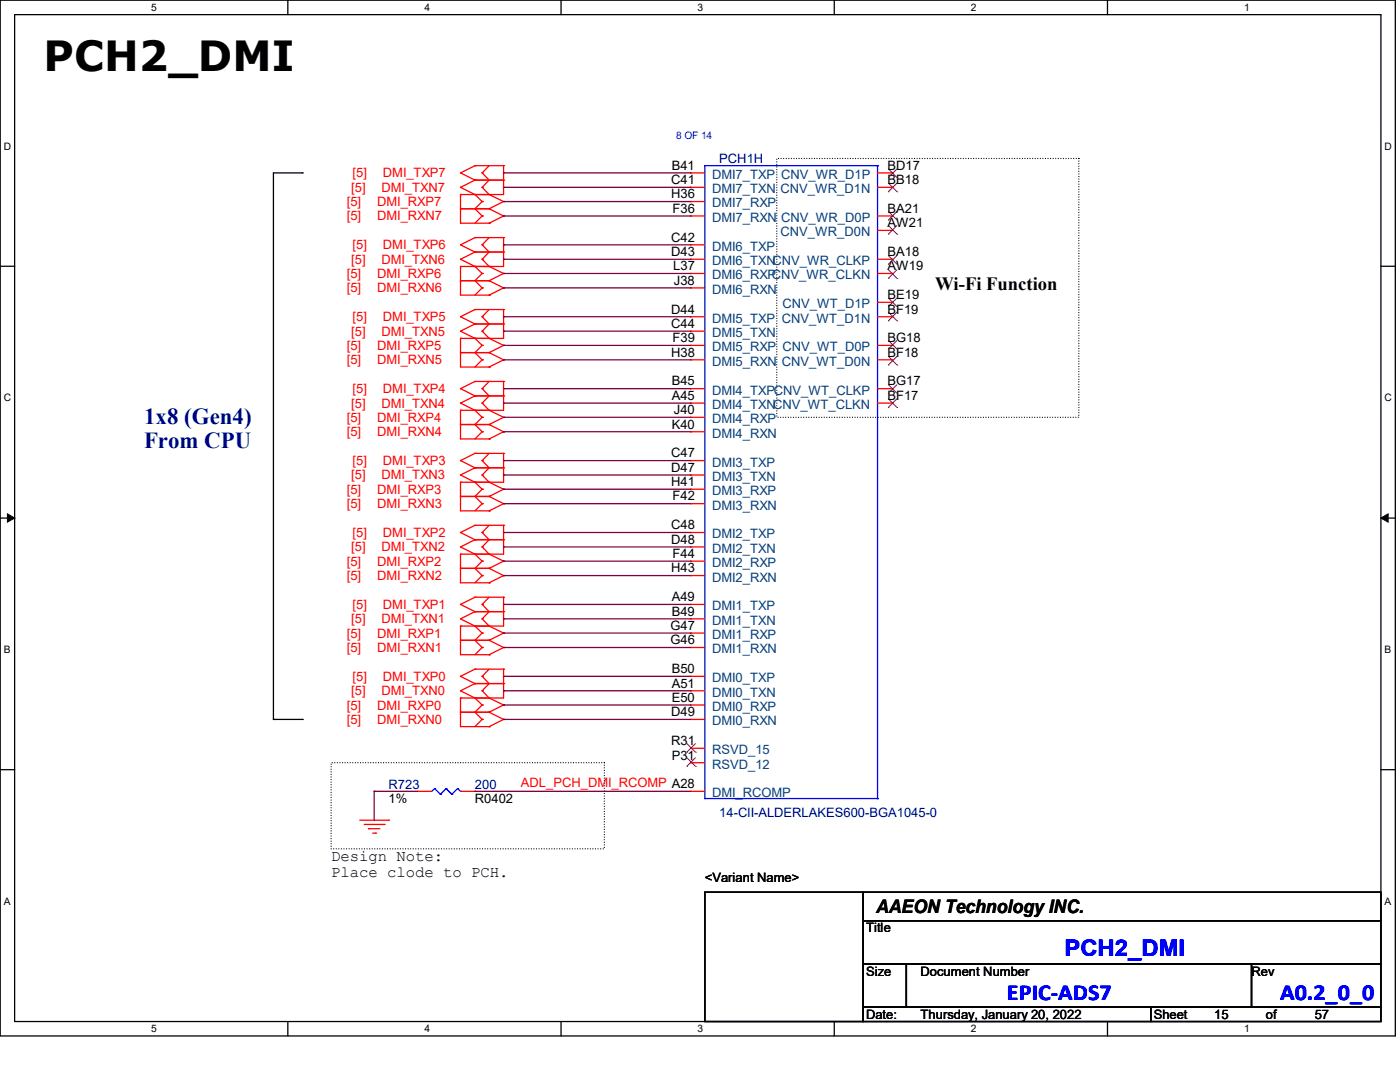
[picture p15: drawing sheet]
<svg xmlns="http://www.w3.org/2000/svg" width="279mm" height="216mm" viewBox="0 0 279 216" stroke-linecap="round" stroke-linejoin="round" font-family="sans-serif">
<defs><g id="words">
<text font-size="8.3" x="8.7" y="14.1">PCH2_DMI</text>
<g font-size="4.6" fill="#000080">
<text x="28.7" y="84.6">1x8 (Gen4)</text>
<text x="28.7" y="89.4">From CPU</text>
</g>
<g font-size="4.6" fill="#00f">
<text x="212.4" y="190.8">PCH2_DMI</text>
<text x="201" y="199.6">EPIC-ADS7</text>
<text x="255.5" y="199.6">A0.2_0_0</text>
</g>
<g font-size="3.7">
<text x="186.6" y="58">Wi-Fi Function</text>
<text x="174.8" y="182.2">AAEON Technology INC.</text>
</g>
<g font-size="3.1">
<text x="66.1" y="171.9">Design Note:</text>
<text x="66.1" y="175">Place clode to PCH.</text>
</g>
<g font-size="2.6" fill="#f00">
<text x="70.4" y="35.4">[5]</text>
<text x="76.4" y="35.4">DMI_TXP7</text>
<text x="69.2" y="41.1">[5]</text>
<text x="70.1" y="38.3">[5]</text>
<text x="75.3" y="41.1">DMI_RXP7</text>
<text x="76.1" y="38.3">DMI_TXN7</text>
<text x="69.2" y="44">[5]</text>
<text x="75.3" y="44">DMI_RXN7</text>
<text x="70.1" y="52.6">[5]</text>
<text x="70.4" y="49.7">[5]</text>
<text x="76.1" y="52.6">DMI_TXN6</text>
<text x="76.4" y="49.7">DMI_TXP6</text>
<text x="69.2" y="58.3">[5]</text>
<text x="69.2" y="55.5">[5]</text>
<text x="75.3" y="58.3">DMI_RXN6</text>
<text x="75.3" y="55.5">DMI_RXP6</text>
<text x="70.4" y="64.1">[5]</text>
<text x="76.4" y="64.1">DMI_TXP5</text>
<text x="69.2" y="69.9">[5]</text>
<text x="70.1" y="67">[5]</text>
<text x="75.3" y="69.9">DMI_RXP5</text>
<text x="76.1" y="67">DMI_TXN5</text>
<text x="69.2" y="72.7">[5]</text>
<text x="75.3" y="72.7">DMI_RXN5</text>
<text x="70.1" y="81.3">[5]</text>
<text x="70.4" y="78.4">[5]</text>
<text x="76.1" y="81.3">DMI_TXN4</text>
<text x="76.4" y="78.4">DMI_TXP4</text>
<text x="69.2" y="87">[5]</text>
<text x="69.2" y="84.2">[5]</text>
<text x="75.3" y="87">DMI_RXN4</text>
<text x="75.3" y="84.2">DMI_RXP4</text>
<text x="70.1" y="95.7">[5]</text>
<text x="70.4" y="92.8">[5]</text>
<text x="76.1" y="95.7">DMI_TXN3</text>
<text x="76.4" y="92.8">DMI_TXP3</text>
<text x="69.2" y="101.4">[5]</text>
<text x="69.2" y="98.6">[5]</text>
<text x="75.3" y="101.4">DMI_RXN3</text>
<text x="75.3" y="98.6">DMI_RXP3</text>
<text x="70.4" y="107.1">[5]</text>
<text x="76.4" y="107.1">DMI_TXP2</text>
<text x="69.2" y="112.9">[5]</text>
<text x="70.1" y="110">[5]</text>
<text x="75.3" y="112.9">DMI_RXP2</text>
<text x="76.1" y="110">DMI_TXN2</text>
<text x="69.2" y="115.7">[5]</text>
<text x="75.3" y="115.7">DMI_RXN2</text>
<text x="70.1" y="124.4">[5]</text>
<text x="70.4" y="121.5">[5]</text>
<text x="76.1" y="124.4">DMI_TXN1</text>
<text x="76.4" y="121.5">DMI_TXP1</text>
<text x="69.2" y="130.1">[5]</text>
<text x="69.2" y="127.3">[5]</text>
<text x="75.3" y="130.1">DMI_RXN1</text>
<text x="75.3" y="127.3">DMI_RXP1</text>
<text x="70.4" y="135.8">[5]</text>
<text x="76.4" y="135.8">DMI_TXP0</text>
<text x="69.2" y="141.6">[5]</text>
<text x="70.1" y="138.7">[5]</text>
<text x="75.3" y="141.6">DMI_RXP0</text>
<text x="76.1" y="138.7">DMI_TXN0</text>
<text x="69.2" y="144.4">[5]</text>
<text x="75.3" y="144.4">DMI_RXN0</text>
<text x="104" y="157.1">ADL_PCH_DMI_RCOMP A28</text>
</g>
<g font-size="2.6">
<text x="134.1" y="33.9">B41</text>
<text x="177.1" y="33.9">BD17</text>
<text x="133.9" y="36.7">C41</text>
<text x="133.9" y="39.6">H36</text>
<text x="177.1" y="36.7">BB18</text>
<text x="134.2" y="42.5">F36</text>
<text x="177.1" y="45.3">AW21</text>
<text x="177.1" y="42.5">BA21</text>
<text x="133.9" y="48.2">C42</text>
<text x="133.9" y="51.1">D43</text>
<text x="134.4" y="53.9">L37</text>
<text x="177.1" y="53.9">AW19</text>
<text x="177.1" y="51.1">BA18</text>
<text x="134.5" y="56.8">J38</text>
<text x="177.1" y="59.7">BE19</text>
<text x="133.9" y="65.4">C44</text>
<text x="133.9" y="62.6">D44</text>
<text x="177.1" y="62.6">BF19</text>
<text x="133.9" y="71.2">H38</text>
<text x="134.2" y="68.3">F39</text>
<text x="177.1" y="71.2">BF18</text>
<text x="177.1" y="68.3">BG18</text>
<text x="134.1" y="76.9">B45</text>
<text x="177.1" y="76.9">BG17</text>
<text x="134.1" y="79.8">A45</text>
<text x="134.5" y="82.6">J40</text>
<text x="177.1" y="79.8">BF17</text>
<text x="134.1" y="85.5">K40</text>
<text x="133.9" y="91.3">C47</text>
<text x="133.9" y="94.1">D47</text>
<text x="133.9" y="97">H41</text>
<text x="134.2" y="99.9">F42</text>
<text x="133.9" y="105.6">C48</text>
<text x="133.9" y="108.5">D48</text>
<text x="134.2" y="111.3">F44</text>
<text x="133.9" y="114.2">H43</text>
<text x="134.1" y="120">A49</text>
<text x="133.8" y="125.7">G47</text>
<text x="134.1" y="122.9">B49</text>
<text x="133.8" y="128.6">G46</text>
<text x="134.1" y="137.2">A51</text>
<text x="134.1" y="134.3">B50</text>
<text x="133.9" y="142.9">D49</text>
<text x="134.1" y="140">E50</text>
<text x="133.9" y="148.7">R31</text>
<text x="134.1" y="151.6">P31</text>
<text x="77.6" y="160.2">1%</text>
<text x="94.8" y="160.2">R0402</text>
<text x="140.7" y="176">&lt;Variant Name&gt;</text>
<text x="172.8" y="186.1">Title</text>
<text x="172.8" y="194.7">Size</text>
<text x="183.7" y="194.7">Document Number</text>
<text x="249.8" y="194.7">Rev</text>
<text x="172.8" y="203.3">Date:</text>
<text x="183.7" y="203.3">Thursday, January 20, 2022</text>
<text x="230.2" y="203.3">Sheet</text>
<text x="242.3" y="203.3">15</text>
<text x="252.6" y="203.3">of</text>
<text x="262.4" y="203.3">57</text>
</g>
<g font-size="2.6" fill="#004080">
<text x="142.1" y="35.7">DMI7_TXP</text>
<text x="155.9" y="35.7">CNV_WR_D1P</text>
<text x="142.1" y="38.6">DMI7_TXN</text>
<text x="142.1" y="41.4">DMI7_RXP</text>
<text x="155.8" y="38.6">CNV_WR_D1N</text>
<text x="142.1" y="44.3">DMI7_RXN</text>
<text x="155.8" y="47.2">CNV_WR_D0N</text>
<text x="155.9" y="44.3">CNV_WR_D0P</text>
<text x="142.1" y="50">DMI6_TXP</text>
<text x="142.1" y="52.9">DMI6_TXNCNV_WR_CLKP</text>
<text x="142.1" y="58.6">DMI6_RXN</text>
<text x="142.1" y="55.8">DMI6_RXPCNV_WR_CLKN</text>
<text x="142.1" y="64.4">DMI5_TXP</text>
<text x="156" y="64.4">CNV_WT_D1N</text>
<text x="156.2" y="61.5">CNV_WT_D1P</text>
<text x="142.1" y="67.3">DMI5_TXN</text>
<text x="142.1" y="70.1">DMI5_RXP</text>
<text x="156.2" y="70.1">CNV_WT_D0P</text>
<text x="142.1" y="73">DMI5_RXN</text>
<text x="156" y="73">CNV_WT_D0N</text>
<text x="142.1" y="81.6">DMI4_TXNCNV_WT_CLKN</text>
<text x="142.1" y="78.7">DMI4_TXPCNV_WT_CLKP</text>
<text x="142.1" y="84.5">DMI4_RXP</text>
<text x="142.1" y="87.3">DMI4_RXN</text>
<text x="142.1" y="93.1">DMI3_TXP</text>
<text x="142.1" y="96">DMI3_TXN</text>
<text x="142.1" y="101.7">DMI3_RXN</text>
<text x="142.1" y="98.8">DMI3_RXP</text>
<text x="142.1" y="107.4">DMI2_TXP</text>
<text x="142.1" y="110.3">DMI2_TXN</text>
<text x="142.1" y="113.2">DMI2_RXP</text>
<text x="142.1" y="116">DMI2_RXN</text>
<text x="142.1" y="121.8">DMI1_TXP</text>
<text x="142.1" y="124.7">DMI1_TXN</text>
<text x="142.1" y="130.4">DMI1_RXN</text>
<text x="142.1" y="127.5">DMI1_RXP</text>
<text x="142.1" y="136.1">DMI0_TXP</text>
<text x="142.1" y="139">DMI0_TXN</text>
<text x="142.1" y="141.9">DMI0_RXP</text>
<text x="142.1" y="144.7">DMI0_RXN</text>
<text x="142.1" y="153.4">RSVD_12</text>
<text x="142.1" y="150.5">RSVD_15</text>
<text x="142.1" y="159.1">DMI_RCOMP</text>
</g>
<g font-size="2.6" fill="#000080">
<text x="143.5" y="32.5">PCH1H</text>
<text x="77.6" y="157.4">R723</text>
<text x="94.8" y="157.4">200</text>
<text x="143.5" y="163.1">14-CII-ALDERLAKES600-BGA1045-0</text>
</g>
<g font-size="2">
<text x="30.2" y="2.2">5</text>
<text x="84.7" y="2.2">4</text>
<text x="139.2" y="2.2">3</text>
<text x="193.7" y="2.2">2</text>
<text x="248.3" y="2.2">1</text>
<text x=".8" y="29.9">D</text>
<text x="276.3" y="29.9">D</text>
<text x=".8" y="80.1">C</text>
<text x="276.3" y="80.1">C</text>
<text x=".8" y="130.3">B</text>
<text x="276.3" y="130.3">B</text>
<text x=".8" y="180.5">A</text>
<text x="276.3" y="180.5">A</text>
<text x="30.2" y="206">5</text>
<text x="84.7" y="206">4</text>
<text x="139.2" y="206">3</text>
<text x="193.7" y="206">2</text>
<text x="248.3" y="206">1</text>
</g>
<text font-size="2" fill="#00f" x="135" y="27.7">8 OF 14</text>
</g></defs>
<path d="M0 0h278.5v206.7h-278.5zM2.9 2.9h272.7v200.9h-272.7z" fill="none" stroke="#000" stroke-width=".25"/>
<g fill="#fff">
<path d="M30.2 .3h1.1v2.3h-1.1z"/>
<path d="M30.2 204.1h1.1v2.3h-1.1z"/>
</g>
<path d="M57.4 0v2.9M57.4 203.8v2.9" fill="none" stroke="#000" stroke-width=".25"/>
<g fill="#fff">
<path d="M84.7 .3h1.1v2.3h-1.1z"/>
<path d="M84.7 204.1h1.1v2.3h-1.1z"/>
</g>
<path d="M112 0v2.9M112 203.8v2.9" fill="none" stroke="#000" stroke-width=".25"/>
<g fill="#fff">
<path d="M139.2 .3h1.1v2.3h-1.1z"/>
<path d="M139.2 204.1h1.1v2.3h-1.1z"/>
</g>
<path d="M166.5 0v2.9M166.5 203.8v2.9" fill="none" stroke="#000" stroke-width=".25"/>
<g fill="#fff">
<path d="M193.8 .3h1.1v2.3h-1.1z"/>
<path d="M193.8 204.1h1.1v2.3h-1.1z"/>
</g>
<path d="M221 0v2.9M221 203.8v2.9" fill="none" stroke="#000" stroke-width=".25"/>
<g fill="#fff">
<path d="M248.3 .3h1.1v2.3h-1.1z"/>
<path d="M248.3 204.1h1.1v2.3h-1.1z"/>
<path d="M.8 28h1.4v2.3h-1.4z"/>
<path d="M276.3 28h1.4v2.3h-1.4z"/>
<path d="M.8 78.2h1.4v2.3h-1.4z"/>
<path d="M276.3 78.2h1.4v2.3h-1.4z"/>
</g>
<path d="M0 53.1h2.9M275.6 53.1h2.9" fill="none" stroke="#000" stroke-width=".25"/>
<g fill="#fff">
<path d="M.8 128.5h1.3v2.2h-1.3z"/>
<path d="M276.3 128.5h1.3v2.2h-1.3z"/>
</g>
<path d="M0 103.4h2.9M275.6 103.4h2.9" fill="none" stroke="#000" stroke-width=".25"/>
<path d="M1.5 102.5l1.4 .9-1.4 .8zM275.6 103.4l1.4-.9v1.7z" fill="#000" stroke="#000" stroke-width=".2"/>
<g fill="#fff">
<path d="M.8 178.7h1.3v2.2h-1.3z"/>
<path d="M276.3 178.7h1.3v2.2h-1.3z"/>
</g>
<g fill="none" stroke="#000" stroke-width=".25">
<path d="M60.3 34.5h.1M60.3 34.5h-5.7v109.1M0 153.6h2.9M54.6 143.6h.1M54.6 143.6h5.7M60.3 143.6h.1M275.6 153.6h2.9M140.7 178h31.6v25.8h-31.6zM172.3 178h103.3v5.7h-103.3zM172.3 183.7h103.3v8.7h-103.3zM172.3 192.4h8.6v8.6h-8.6zM180.9 192.4h68.9v8.6h-68.9z"/>
<path d="M249.8 192.4h25.8v8.6h-25.8zM172.3 201h57.4v2.8h-57.4zM229.7 201h45.9v2.8h-45.9z"/>
</g>
<path d="M155 31.6h60.3v51.7h-60.3zM66.1 152.2h54.5v17.2h-54.5z" fill="none" stroke="#000" stroke-width=".25" stroke-dasharray="0 .5"/>
<g fill="none" stroke="#f00" stroke-width=".25">
<path d="M91.9 37.4h.1M91.9 34.5h.1M91.9 38.8h.1M91.9 38.8v5.7h5.7M91.9 37.4l2.9 1.4M91.9 34.5l2.9 1.4M94.8 38.8h.1M94.8 35.9h.1M94.8 33.1h.1M94.8 35.9h5.7M94.8 35.9l-2.9 1.5M94.8 33.1h5.7"/>
<path d="M94.8 33.1l-2.9 1.4M94.8 38.8l1.4 1.4M96.2 37.4h.1M96.2 34.5h.1M96.2 34.5l1.4 1.4-1.4 1.5M96.2 37.4l1.4 1.4M97.6 38.8h.1M97.6 33.1l-1.4 1.4M97.6 38.8l2.9 1.4M100.5 35.9h.1M100.5 33.1h.1M100.5 33.1v5.7h-8.6"/>
<path d="M137.8 34.5h.1M137.8 37.4h.1M137.8 34.5h2.9M137.8 37.4h2.9M175.1 34.5h2.9M175.1 37.4h2.9M178 37.4h.1M178 34.5h.1M91.9 51.7h.1M91.9 56h.1M91.9 48.9h.1M91.9 53.2h.1"/>
<path d="M91.9 41.7h.1M91.9 53.2v5.7h5.7M91.9 51.7l2.9 1.5M91.9 56h5.7M91.9 48.9l2.9 1.4M91.9 41.7h5.7M94.8 53.2h.1M94.8 50.3h.1M94.8 47.4h.1M94.8 50.3h5.7M94.8 50.3l-2.9 1.4M94.8 47.4h5.7"/>
<path d="M94.8 47.4l-2.9 1.5M94.8 53.2l1.4 1.4M96.2 51.7h.1M96.2 57.4h.1M96.2 48.9h.1M96.2 54.6h.1M96.2 43.1h.1M96.2 40.2h.1M96.2 48.9l1.4 1.4-1.4 1.4M96.2 51.7l1.4 1.5M96.2 54.6l-1.4 1.4 1.4 1.4M96.2 57.4l-1.4 1.5"/>
<path d="M96.2 40.2l-1.4 1.5 1.4 1.4M96.2 43.1l-1.4 1.4M97.6 58.9h.1M97.6 56h.1M97.6 53.2h.1M97.6 44.5h.1M97.6 41.7h.1M97.6 56l2.9 1.4M97.6 47.4l-1.4 1.5M97.6 53.2l2.9 1.4M97.6 41.7l2.9 1.4M100.5 50.3h.1"/>
<path d="M100.5 57.4h.1M100.5 47.4h.1M100.5 54.6h.1M100.5 43.1h.1M100.5 40.2h.1M100.5 47.4v5.8h-8.6M100.5 57.4l-2.9 1.5M100.5 54.6l-2.9 1.4M100.5 43.1l-2.9 1.4M100.5 40.2l-2.9 1.5M137.8 48.9h.1M137.8 51.7h.1"/>
<path d="M137.8 43.1h.1M137.8 40.2h.1M137.8 57.4h.1M137.8 54.6h.1M137.8 54.6h2.9M137.8 51.7h2.9M137.8 43.1h2.9M137.8 48.9h2.9M137.8 40.2h2.9M137.8 57.4h2.9M175.1 54.6h2.9M175.1 46h2.9"/>
<path d="M175.1 51.7h2.9M175.1 43.1h2.9M178 54.6h.1M178 46h.1M178 51.7h.1M178 43.1h.1M91.9 77.6h.1M91.9 66.1h.1M91.9 70.4h.1M91.9 63.2h.1M91.9 67.5h.1M91.9 67.5v5.7h5.7"/>
<path d="M91.9 77.6l2.9 1.4M91.9 66.1l2.9 1.4M91.9 70.4h5.7M91.9 63.2l2.9 1.4M94.8 79h.1M94.8 76.1h.1M94.8 67.5h.1M94.8 64.6h.1M94.8 61.8h.1M94.8 79h5.7M94.8 79l-2.9 1.4M94.8 76.1h5.7"/>
<path d="M94.8 76.1l-2.9 1.5M94.8 64.6h5.7M94.8 64.6l-2.9 1.5M94.8 61.8h5.7M94.8 61.8l-2.9 1.4M94.8 67.5l1.4 1.4M96.2 77.6h.1M96.2 66.1h.1M96.2 71.8h.1M96.2 63.2h.1M96.2 68.9h.1M96.2 77.6l1.4 1.4-1.4 1.4"/>
<path d="M96.2 63.2l1.4 1.4-1.4 1.5M96.2 66.1l1.4 1.4M96.2 68.9l-1.4 1.5 1.4 1.4M96.2 71.8l-1.4 1.4M97.6 73.2h.1M97.6 70.4h.1M97.6 67.5h.1M97.6 76.1l-1.4 1.5M97.6 70.4l2.9 1.4M97.6 61.8l-1.4 1.4M97.6 67.5l2.9 1.4M100.5 79h.1"/>
<path d="M100.5 76.1h.1M100.5 64.6h.1M100.5 71.8h.1M100.5 61.8h.1M100.5 68.9h.1M100.5 61.8v5.7h-8.6M100.5 76.1v5.8h-8.6M100.5 71.8l-2.9 1.4M100.5 68.9l-2.9 1.5M137.8 77.6h.1M137.8 66.1h.1M137.8 63.2h.1"/>
<path d="M137.8 68.9h.1M137.8 71.8h.1M137.8 77.6h2.9M137.8 71.8h2.9M137.8 63.2h2.9M137.8 68.9h2.9M137.8 66.1h2.9M175.1 77.6h2.9M175.1 60.3h2.9M175.1 71.8h2.9M175.1 63.2h2.9M175.1 68.9h2.9"/>
<path d="M178 60.3h.1M178 71.8h.1M178 63.2h.1M178 77.6h.1M178 68.9h.1M91.9 94.8h.1M91.9 99.1h.1M91.9 91.9h.1M91.9 96.2h.1M91.9 80.4h.1M91.9 84.7h.1M91.9 81.9h.1"/>
<path d="M91.9 81.9v5.7h5.7M91.9 96.2v5.7h5.7M91.9 94.8l2.9 1.4M91.9 99.1h5.7M91.9 91.9l2.9 1.4M91.9 80.4l2.9 1.5M91.9 84.7h5.7M94.8 96.2h.1M94.8 93.3h.1M94.8 90.5h.1M94.8 81.9h.1M94.8 93.3h5.7"/>
<path d="M94.8 93.3l-2.9 1.5M94.8 90.5h5.7M94.8 90.5l-2.9 1.4M94.8 96.2l1.4 1.4M94.8 81.9l1.4 1.4M96.2 94.8h.1M96.2 91.9h.1M96.2 97.6h.1M96.2 80.4h.1M96.2 86.1h.1M96.2 83.3h.1M96.2 91.9l1.4 1.4-1.4 1.5"/>
<path d="M96.2 94.8l1.4 1.4M96.2 97.6l-1.4 1.5 1.4 1.4M96.2 80.4l1.4 1.5M96.2 83.3l-1.4 1.4 1.4 1.4M96.2 86.1l-1.4 1.5M97.6 99.1h.1M97.6 96.2h.1M97.6 87.6h.1M97.6 84.7h.1M97.6 81.9h.1M97.6 99.1l2.9 1.4M97.6 90.5l-1.4 1.4"/>
<path d="M97.6 96.2l2.9 1.4M97.6 84.7l2.9 1.4M97.6 81.9l2.9 1.4M100.5 93.3h.1M100.5 90.5h.1M100.5 97.6h.1M100.5 86.1h.1M100.5 83.3h.1M100.5 90.5v5.7h-8.6M100.5 97.6l-2.9 1.5M100.5 86.1l-2.9 1.5M100.5 83.3l-2.9 1.4"/>
<path d="M137.8 80.4h.1M137.8 91.9h.1M137.8 94.8h.1M137.8 97.6h.1M137.8 83.3h.1M137.8 86.1h.1M137.8 80.4h2.9M137.8 91.9h2.9M137.8 94.8h2.9M137.8 97.6h2.9M137.8 83.3h2.9M137.8 86.1h2.9"/>
<path d="M175.1 80.4h2.9M178 80.4h.1M91.9 113.4h.1M91.9 109.1h.1M91.9 110.6h.1M91.9 106.3h.1M91.9 110.6v5.7h5.7M91.9 113.4h5.7M91.9 109.1l2.9 1.5M91.9 106.3l2.9 1.4M94.8 119.2h.1M94.8 110.6h.1"/>
<path d="M94.8 107.7h.1M94.8 104.8h.1M94.8 119.2h5.7M94.8 119.2l-2.9 1.4M94.8 107.7h5.7M94.8 107.7l-2.9 1.4M94.8 110.6l1.4 1.4M94.8 104.8h5.7M94.8 104.8l-2.9 1.5M96.2 114.9h.1M96.2 109.1h.1M96.2 112h.1"/>
<path d="M96.2 106.3h.1M96.2 100.5h.1M96.2 112l-1.4 1.4 1.4 1.5M96.2 114.9l-1.4 1.4M96.2 106.3l1.4 1.4-1.4 1.4M96.2 109.1l1.4 1.5M96.2 100.5l-1.4 1.4M97.6 116.3h.1M97.6 113.4h.1M97.6 110.6h.1M97.6 101.9h.1M97.6 119.2l-1.4 1.4"/>
<path d="M97.6 113.4l2.9 1.5M97.6 110.6l2.9 1.4M97.6 104.8l-1.4 1.5M100.5 119.2h.1M100.5 114.9h.1M100.5 107.7h.1M100.5 112h.1M100.5 104.8h.1M100.5 100.5h.1M100.5 104.8v5.8h-8.6M100.5 119.2v5.7h-8.6M100.5 114.9l-2.9 1.4"/>
<path d="M100.5 112l-2.9 1.4M100.5 100.5l-2.9 1.4M137.8 106.3h.1M137.8 109.1h.1M137.8 100.5h.1M137.8 112h.1M137.8 114.9h.1M137.8 106.3h2.9M137.8 109.1h2.9M137.8 100.5h2.9M137.8 112h2.9M137.8 114.9h2.9"/>
<path d="M91.9 139.3h.1M91.9 135h.1M91.9 137.8h.1M91.9 127.8h.1M91.9 124.9h.1M91.9 123.5h.1M91.9 120.6h.1M91.9 124.9v5.7h5.7M91.9 139.3v5.7h5.7M91.9 135l2.9 1.4M91.9 137.8l2.9 1.5M91.9 127.8h5.7"/>
<path d="M91.9 123.5l2.9 1.4M91.9 120.6l2.9 1.4M94.8 136.4h.1M94.8 133.5h.1M94.8 139.3h.1M94.8 124.9h.1M94.8 122h.1M94.8 139.3l1.4 1.4M94.8 136.4h5.7M94.8 133.5h5.7M94.8 133.5l-2.9 1.5M94.8 136.4l-2.9 1.4"/>
<path d="M94.8 124.9l1.4 1.4M94.8 122h5.7M94.8 122l-2.9 1.5M96.2 135h.1M96.2 137.8h.1M96.2 129.2h.1M96.2 126.3h.1M96.2 123.5h.1M96.2 120.6h.1M96.2 135l1.4 1.4-1.4 1.4M96.2 137.8l1.4 1.5M96.2 126.3l-1.4 1.5 1.4 1.4"/>
<path d="M96.2 129.2l-1.4 1.4M96.2 120.6l1.4 1.4-1.4 1.5M96.2 123.5l1.4 1.4M97.6 139.3h.1M97.6 130.6h.1M97.6 127.8h.1M97.6 124.9h.1M97.6 139.3l2.9 1.4M97.6 133.5l-1.4 1.5M97.6 127.8l2.9 1.4M97.6 124.9l2.9 1.4M100.5 133.5h.1"/>
<path d="M100.5 136.4h.1M100.5 129.2h.1M100.5 126.3h.1M100.5 122h.1M100.5 133.5v5.8h-8.6M100.5 129.2l-2.9 1.4M100.5 126.3l-2.9 1.5M137.8 120.6h.1M137.8 137.8h.1M137.8 123.5h.1M137.8 135h.1M137.8 129.2h.1"/>
<path d="M137.8 126.3h.1M137.8 120.6h2.9M137.8 137.8h2.9M137.8 123.5h2.9M137.8 135h2.9M137.8 129.2h2.9M137.8 126.3h2.9M83.3 157.9h.1M83.3 157.9h2.8M91.9 142.1h.1M91.9 142.1h5.7M91.9 157.9h2.9"/>
<path d="M94.8 157.9h.1M96.2 140.7h.1M96.2 143.6h.1M96.2 140.7l-1.4 1.4 1.4 1.5M96.2 143.6l-1.4 1.4M97.6 142.1h.1M97.6 145h.1M97.6 142.1l2.9 1.5M100.5 140.7h.1M100.5 143.6h.1M100.5 140.7l-2.9 1.4M100.5 143.6l-2.9 1.4"/>
<path d="M137.8 157.9h.1M137.8 143.6h.1M137.8 140.7h.1M137.8 152.2h.1M137.8 149.3h.1M137.8 157.9h2.9M137.8 143.6h2.9M137.8 140.7h2.9M137.8 152.2h2.9M137.8 149.3h2.9M71.8 163.7h5.8M72.7 164.5h4"/>
<path d="M73.5 165.4h.1M73.5 165.4h2.3M74.4 166.2h.6M75 166.2h.1M76.7 164.5h.1M77.6 163.7h.1"/>
</g>
<g fill="none" stroke="#00f" stroke-width=".25">
<path d="M175.1 33.1h.1M175.1 33.1h-34.4v126.2M175.1 33.1v126.2M86.7 157.4h.1M86.7 157.4l-.6 .5M86.7 157.4l1.2 1.1M87.9 158.5h.1M89 157.4h.1M89 157.4l-1.1 1.1M89 157.4l1.2 1.1M90.2 158.5h.1M91.3 157.4h.1"/>
<path d="M91.3 157.4l-1.1 1.1M91.3 157.4l.6 .5M91.9 157.9h.1M140.7 159.3h.1M140.7 159.3h34.4M175.1 159.3h.1"/>
</g>
<g fill="none" stroke="#804000" stroke-width=".2">
<path d="M177.3 38.3h.1M177.3 35.5h.1M177.3 36.5l1.7 1.8M177.3 33.7l1.7 1.8M179 38.3h.1M179 35.5h.1M179 36.5l-1.7 1.8M179 33.7l-1.7 1.8M177.3 55.6h.1M177.3 46.7h.1M177.3 52.7h.1M177.3 43.9h.1"/>
<path d="M177.3 53.8l1.7 1.8M177.3 45l1.7 1.7M177.3 51l1.7 1.7M177.3 42.2l1.7 1.7M177.3 59.4l1.7 1.8M179 55.6h.1M179 46.7h.1M179 52.7h.1M179 43.9h.1M179 53.8l-1.7 1.8M179 45l-1.7 1.7M179 51l-1.7 1.7"/>
<path d="M179 42.2l-1.7 1.7M179 59.4l-1.7 1.8M177.3 61.2h.1M177.3 72.8h.1M177.3 64h.1M177.3 78.5h.1M177.3 69.7h.1M177.3 79.6l1.7 1.7M177.3 71.1l1.7 1.7M177.3 62.3l1.7 1.7M177.3 76.7l1.7 1.8M177.3 67.9l1.7 1.8"/>
<path d="M179 61.2h.1M179 72.8h.1M179 64h.1M179 78.5h.1M179 69.7h.1M179 79.6l-1.7 1.7M179 71.1l-1.7 1.7M179 62.3l-1.7 1.7M179 76.7l-1.7 1.8M179 67.9l-1.7 1.8M177.3 81.3h.1M179 81.3h.1"/>
<path d="M137.1 152.9h.1M137.1 150.1h.1M137.1 151.2l1.7 1.7M137.1 148.3l1.7 1.8M138.8 152.9h.1M138.8 150.1h.1M138.8 151.2l-1.7 1.7M138.8 148.3l-1.7 1.8"/>
</g>
<g fill="none" stroke="#800040" stroke-width=".25">
<path d="M100.5 34.5h.1M100.5 37.4h.1M100.5 34.5h37.3M100.5 37.4h37.3M100.5 48.9h.1M100.5 51.7h.1M100.5 54.6h.1M100.5 57.4h.1M100.5 40.2h.1M100.5 43.1h.1M100.5 48.9h37.3M100.5 51.7h37.3"/>
<path d="M100.5 54.6h37.3M100.5 57.4h37.3M100.5 40.2h37.3M100.5 43.1h37.3M100.5 77.6h.1M100.5 63.2h.1M100.5 66.1h.1M100.5 68.9h.1M100.5 71.8h.1M100.5 77.6h37.3M100.5 63.2h37.3M100.5 66.1h37.3"/>
<path d="M100.5 68.9h37.3M100.5 71.8h37.3M100.5 91.9h.1M100.5 94.8h.1M100.5 97.6h.1M100.5 80.4h.1M100.5 83.3h.1M100.5 86.1h.1M100.5 91.9h37.3M100.5 94.8h37.3M100.5 97.6h37.3M100.5 80.4h37.3"/>
<path d="M100.5 83.3h37.3M100.5 86.1h37.3M100.5 106.3h.1M100.5 109.1h.1M100.5 112h.1M100.5 114.9h.1M100.5 100.5h.1M100.5 106.3h37.3M100.5 109.1h37.3M100.5 112h37.3M100.5 114.9h37.3M100.5 100.5h37.3"/>
<path d="M100.5 135h.1M100.5 137.8h.1M100.5 120.6h.1M100.5 123.5h.1M100.5 126.3h.1M100.5 129.2h.1M100.5 135h37.3M100.5 137.8h37.3M100.5 120.6h37.3M100.5 123.5h37.3M100.5 126.3h37.3M100.5 129.2h37.3"/>
<path d="M74.7 157.9h.1M74.7 157.9h8.6M74.7 157.9v5.8M94.8 157.9h.1M94.8 157.9h43M100.5 140.7h.1M100.5 143.6h.1M100.5 140.7h37.3M100.5 143.6h37.3"/>
</g>
<use href="#words"/>
</svg>
